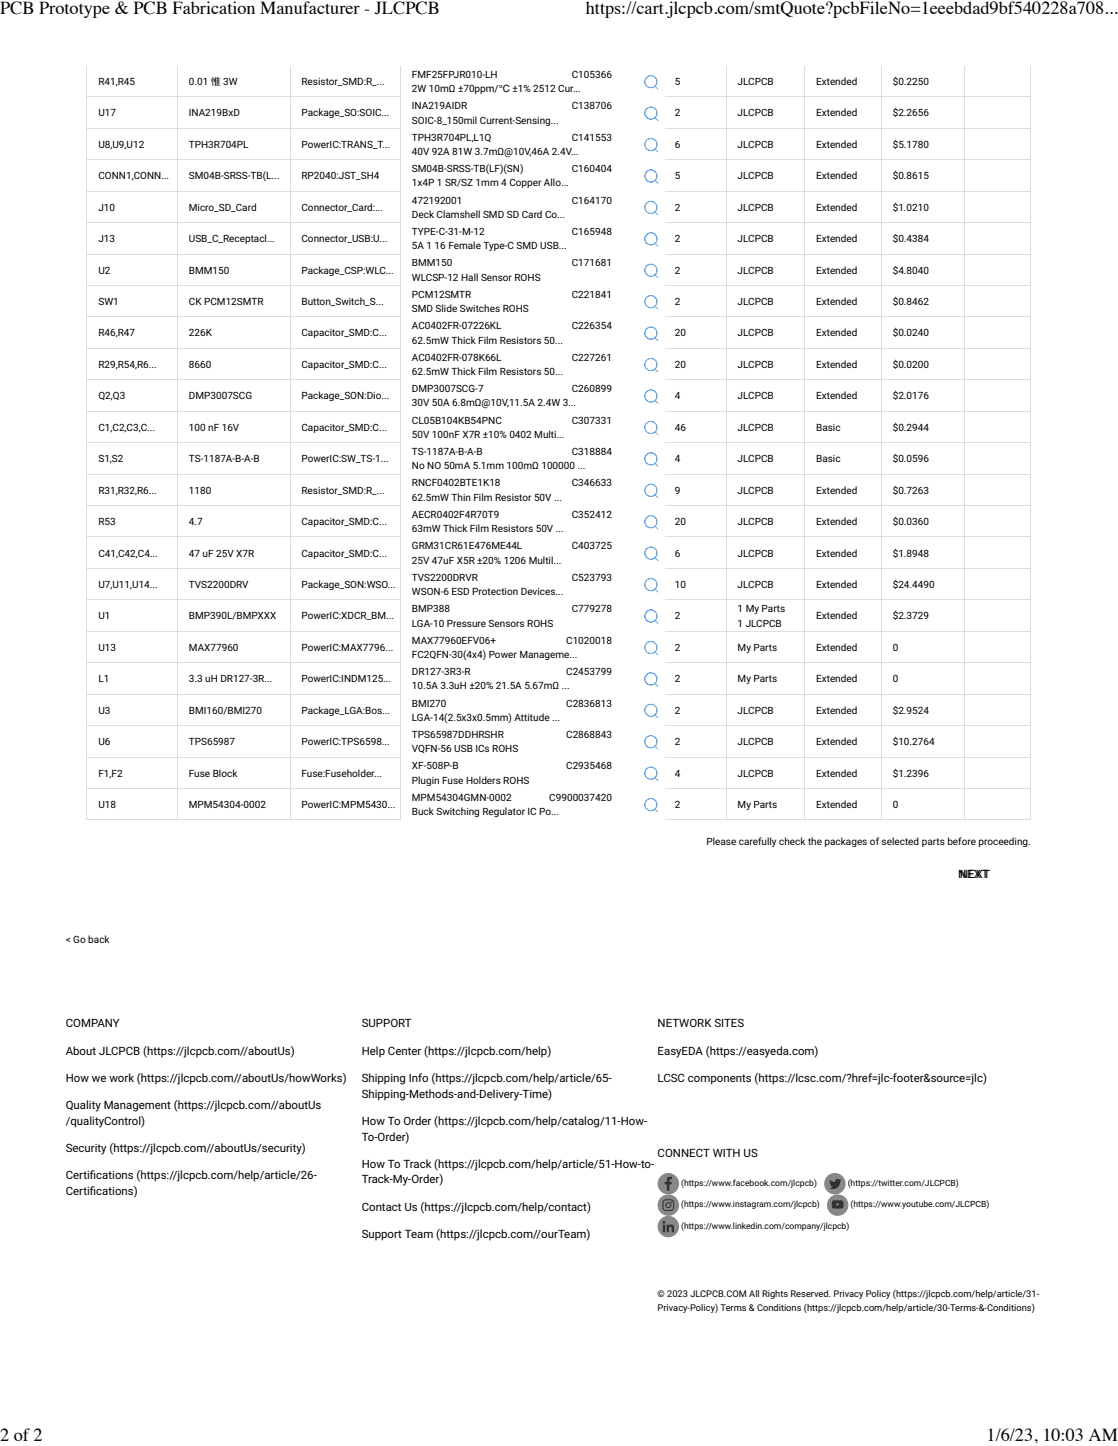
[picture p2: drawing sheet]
<svg xmlns="http://www.w3.org/2000/svg" width="216mm" height="279mm" viewBox="0 0 216 279" stroke-linecap="round" stroke-linejoin="round" font-family="sans-serif">
<defs><g id="words">
<g font-size="3.5">
<text x="0" y="2.6">PCB Prototype &amp; PCB Fabrication Manufacturer - JLCPCB</text>
<text x="113.1" y="2.6">https://cart.jlcpcb.com/smtQuote?pcbFileNo=1eeebdad9bf540228a708...</text>
<text x="0" y="278.5">2 of 2</text>
<text x="190.5" y="278.5">1/6/23, 10:03 AM</text>
</g>
<g font-size="2.2">
<text x="185" y="169.6">N</text>
<text x="185.4" y="169.6">NEEX</text>
<text x="188.4" y="169.6">XTT</text>
<text x="12.7" y="198.4">COMPANY</text>
<text x="12.7" y="203.8">About JLCPCB (https://jlcpcb.com//aboutUs)</text>
<text x="69.8" y="198.4">SUPPORT</text>
<text x="69.8" y="203.8">Help Center (https://jlcpcb.com/help)</text>
<text x="127" y="198.4">NETWORK SITES</text>
<text x="127" y="203.8">EasyEDA (https://easyeda.com)</text>
<text x="12.7" y="209.1">How we work (https://jlcpcb.com//aboutUs/howWorks)</text>
<text x="69.8" y="209.1">Shipping Info (https://jlcpcb.com/help/article/65-</text>
<text x="127" y="209.1">LCSC components (https://lcsc.com/?href=jlc-footer&amp;source=jlc)</text>
<text x="12.7" y="214.3">Quality Management (https://jlcpcb.com//aboutUs</text>
<text x="69.8" y="212.1">Shipping-Methods-and-Delivery-Time)</text>
<text x="12.7" y="217.4">/qualityControl)</text>
<text x="69.8" y="217.4">How To Order (https://jlcpcb.com/help/catalog/11-How-</text>
<text x="69.8" y="220.4">To-Order)</text>
<text x="12.7" y="222.6">Security (https://jlcpcb.com//aboutUs/security)</text>
<text x="12.7" y="227.8">CertiIcations (https://jlcpcb.com/help/article/26-</text>
<text x="69.8" y="225.6">How To Track (https://jlcpcb.com/help/article/51-How-to-</text>
<text x="127" y="223.6">CONNECT WITH US</text>
<text x="12.7" y="230.9">CertiIcations)</text>
<text x="69.8" y="228.7">Track-My-Order)</text>
<text x="69.8" y="233.9">Contact Us (https://jlcpcb.com/help/contact)</text>
<text x="69.8" y="239.2">Support Team (https://jlcpcb.com//ourTeam)</text>
</g>
<g font-size="1.9">
<text x="19" y="16.4">R41,R45</text>
<text x="36.5" y="16.4">0.01 惟 3W</text>
<text x="58.2" y="16.4">Resistor_SMD:R_...</text>
<text x="79.5" y="15">FMF25FPJR010-LH</text>
<text x="79.5" y="17.8">2W 10mΩ ±70ppm/℃ ±1% 2512 Cur...</text>
<text x="110.4" y="15">C105366</text>
<text x="130.3" y="16.4">5</text>
<text x="142.4" y="16.4">JLCPCB</text>
<text x="157.6" y="16.4">Extended</text>
<text x="172.4" y="16.4">$0.2250</text>
<text x="19" y="22.5">U17</text>
<text x="36.5" y="22.5">INA219BxD</text>
<text x="58.2" y="22.5">Package_SO:SOIC...</text>
<text x="79.5" y="21.1">INA219AIDR</text>
<text x="79.5" y="23.9">SOIC-8_150mil Current-Sensing...</text>
<text x="110.4" y="21.1">C138706</text>
<text x="130.3" y="22.5">2</text>
<text x="142.4" y="22.5">JLCPCB</text>
<text x="157.6" y="22.5">Extended</text>
<text x="172.4" y="22.5">$2.2656</text>
<text x="19" y="28.6">U8,U9,U12</text>
<text x="36.5" y="28.6">TPH3R704PL</text>
<text x="58.2" y="28.6">PowerIC:TRANS_T...</text>
<text x="79.5" y="27.2">TPH3R704PL,L1Q</text>
<text x="79.5" y="30">40V 92A 81W 3.7mΩ@10V,46A 2.4V...</text>
<text x="110.4" y="27.2">C141553</text>
<text x="130.3" y="28.6">6</text>
<text x="142.4" y="28.6">JLCPCB</text>
<text x="157.6" y="28.6">Extended</text>
<text x="172.4" y="28.6">$5.1780</text>
<text x="19" y="34.6">CONN1,CONN...</text>
<text x="36.5" y="34.6">SM04B-SRSS-TB(L...</text>
<text x="58.2" y="34.6">RP2040:JST_SH4</text>
<text x="79.5" y="33.3">SM04B-SRSS-TB(LF)(SN)</text>
<text x="110.4" y="33.3">C160404</text>
<text x="130.3" y="34.6">5</text>
<text x="142.4" y="34.6">JLCPCB</text>
<text x="157.6" y="34.6">Extended</text>
<text x="172.4" y="34.6">$0.8615</text>
<text x="19" y="40.7">J10</text>
<text x="36.5" y="40.7">Micro_SD_Card</text>
<text x="58.2" y="40.7">Connector_Card:...</text>
<text x="79.5" y="36">1x4P 1 SR/SZ 1mm 4 Copper Allo...</text>
<text x="79.5" y="39.3">472192001</text>
<text x="110.4" y="39.3">C164170</text>
<text x="130.3" y="40.7">2</text>
<text x="142.4" y="40.7">JLCPCB</text>
<text x="157.6" y="40.7">Extended</text>
<text x="172.4" y="40.7">$1.0210</text>
<text x="19" y="46.8">J13</text>
<text x="36.5" y="46.8">USB_C_Receptacl...</text>
<text x="58.2" y="46.8">Connector_USB:U...</text>
<text x="79.5" y="42.1">Deck Clamshell SMD SD Card Co...</text>
<text x="79.5" y="45.4">TYPE-C-31-M-12</text>
<text x="110.4" y="45.4">C165948</text>
<text x="130.3" y="46.8">2</text>
<text x="142.4" y="46.8">JLCPCB</text>
<text x="157.6" y="46.8">Extended</text>
<text x="172.4" y="46.8">$0.4384</text>
<text x="19" y="52.9">U2</text>
<text x="36.5" y="52.9">BMM150</text>
<text x="58.2" y="52.9">Package_CSP:WLC...</text>
<text x="79.5" y="48.2">5A 1 16 Female Type-C SMD USB...</text>
<text x="79.5" y="51.5">BMM150</text>
<text x="110.4" y="51.5">C171681</text>
<text x="130.3" y="52.9">2</text>
<text x="142.4" y="52.9">JLCPCB</text>
<text x="157.6" y="52.9">Extended</text>
<text x="172.4" y="52.9">$4.8040</text>
<text x="19" y="58.9">SW1</text>
<text x="36.5" y="58.9">CK PCM12SMTR</text>
<text x="58.2" y="58.9">Button_Switch_S...</text>
<text x="79.5" y="54.2">WLCSP-12 Hall Sensor ROHS</text>
<text x="79.5" y="57.6">PCM12SMTR</text>
<text x="110.4" y="57.6">C221841</text>
<text x="130.3" y="58.9">2</text>
<text x="142.4" y="58.9">JLCPCB</text>
<text x="157.6" y="58.9">Extended</text>
<text x="172.4" y="58.9">$0.8462</text>
<text x="19" y="65">R46,R47</text>
<text x="36.5" y="65">226K</text>
<text x="58.2" y="65">Capacitor_SMD:C...</text>
<text x="79.5" y="60.3">SMD Slide Switches ROHS</text>
<text x="79.5" y="63.6">AC0402FR-07226KL</text>
<text x="110.4" y="63.6">C226354</text>
<text x="130.3" y="65">20</text>
<text x="142.4" y="65">JLCPCB</text>
<text x="157.6" y="65">Extended</text>
<text x="172.4" y="65">$0.0240</text>
<text x="19" y="71.1">R29,R54,R6...</text>
<text x="36.5" y="71.1">8660</text>
<text x="58.2" y="71.1">Capacitor_SMD:C...</text>
<text x="79.5" y="66.4">62.5mW Thick Film Resistors 50...</text>
<text x="79.5" y="69.7">AC0402FR-078K66L</text>
<text x="110.4" y="69.7">C227261</text>
<text x="130.3" y="71.1">20</text>
<text x="142.4" y="71.1">JLCPCB</text>
<text x="157.6" y="71.1">Extended</text>
<text x="172.4" y="71.1">$0.0200</text>
<text x="19" y="77.2">Q2,Q3</text>
<text x="36.5" y="77.2">DMP3007SCG</text>
<text x="58.2" y="77.2">Package_SON:Dio...</text>
<text x="79.5" y="72.5">62.5mW Thick Film Resistors 50...</text>
<text x="79.5" y="75.8">DMP3007SCG-7</text>
<text x="110.4" y="75.8">C260899</text>
<text x="130.3" y="77.2">4</text>
<text x="142.4" y="77.2">JLCPCB</text>
<text x="157.6" y="77.2">Extended</text>
<text x="172.4" y="77.2">$2.0176</text>
<text x="19" y="83.2">C1,C2,C3,C...</text>
<text x="36.5" y="83.2">100 nF 16V</text>
<text x="58.2" y="83.2">Capacitor_SMD:C...</text>
<text x="79.5" y="78.5">30V 50A 6.8mΩ@10V,11.5A 2.4W 3...</text>
<text x="79.5" y="81.9">CL05B104KB54PNC</text>
<text x="110.4" y="81.9">C307331</text>
<text x="130.3" y="83.2">46</text>
<text x="142.4" y="83.2">JLCPCB</text>
<text x="157.6" y="83.2">Basic</text>
<text x="172.4" y="83.2">$0.2944</text>
<text x="19" y="89.3">S1,S2</text>
<text x="36.5" y="89.3">TS-1187A-B-A-B</text>
<text x="58.2" y="89.3">PowerIC:SW_TS-1...</text>
<text x="79.5" y="84.6">50V 100nF X7R ±10% 0402 Multi...</text>
<text x="79.5" y="87.9">TS-1187A-B-A-B</text>
<text x="110.4" y="87.9">C318884</text>
<text x="130.3" y="89.3">4</text>
<text x="142.4" y="89.3">JLCPCB</text>
<text x="157.6" y="89.3">Basic</text>
<text x="172.4" y="89.3">$0.0596</text>
<text x="19" y="95.4">R31,R32,R6...</text>
<text x="36.5" y="95.4">1180</text>
<text x="58.2" y="95.4">Resistor_SMD:R_...</text>
<text x="79.5" y="90.7">No NO 50mA 5.1mm 100mΩ 100000 ...</text>
<text x="79.5" y="94">RNCF0402BTE1K18</text>
<text x="110.4" y="94">C346633</text>
<text x="130.3" y="95.4">9</text>
<text x="142.4" y="95.4">JLCPCB</text>
<text x="157.6" y="95.4">Extended</text>
<text x="172.4" y="95.4">$0.7263</text>
<text x="19" y="101.5">R53</text>
<text x="36.5" y="101.5">4.7</text>
<text x="58.2" y="101.5">Capacitor_SMD:C...</text>
<text x="79.5" y="96.8">62.5mW Thin Film Resistor 50V ...</text>
<text x="79.5" y="100.1">AECR0402F4R70T9</text>
<text x="110.4" y="100.1">C352412</text>
<text x="130.3" y="101.5">20</text>
<text x="142.4" y="101.5">JLCPCB</text>
<text x="157.6" y="101.5">Extended</text>
<text x="172.4" y="101.5">$0.0360</text>
<text x="19" y="107.5">C41,C42,C4...</text>
<text x="36.5" y="107.5">47 uF 25V X7R</text>
<text x="58.2" y="107.5">Capacitor_SMD:C...</text>
<text x="79.5" y="102.8">63mW Thick Film Resistors 50V ...</text>
<text x="79.5" y="106.1">GRM31CR61E476ME44L</text>
<text x="110.4" y="106.1">C403725</text>
<text x="130.3" y="107.5">6</text>
<text x="142.4" y="107.5">JLCPCB</text>
<text x="157.6" y="107.5">Extended</text>
<text x="172.4" y="107.5">$1.8948</text>
<text x="19" y="113.6">U7,U11,U14...</text>
<text x="36.5" y="113.6">TVS2200DRV</text>
<text x="58.2" y="113.6">Package_SON:WSO...</text>
<text x="79.5" y="108.9">25V 47uF X5R ±20% 1206 Multil...</text>
<text x="79.5" y="112.2">TVS2200DRVR</text>
<text x="110.4" y="112.2">C523793</text>
<text x="130.3" y="113.6">10</text>
<text x="142.4" y="113.6">JLCPCB</text>
<text x="157.6" y="113.6">Extended</text>
<text x="172.4" y="113.6">$24.4490</text>
<text x="19" y="119.7">U1</text>
<text x="36.5" y="119.7">BMP390L/BMPXXX</text>
<text x="58.2" y="119.7">PowerIC:XDCR_BM...</text>
<text x="79.5" y="115">WSON-6 ESD Protection Devices...</text>
<text x="79.5" y="118.3">BMP388</text>
<text x="110.4" y="118.3">C779278</text>
<text x="130.3" y="119.7">2</text>
<text x="142.4" y="118.3">1 My Parts</text>
<text x="157.6" y="119.7">Extended</text>
<text x="172.4" y="119.7">$2.3729</text>
<text x="19" y="125.7">U13</text>
<text x="36.5" y="125.7">MAX77960</text>
<text x="58.2" y="125.7">PowerIC:MAX7796...</text>
<text x="79.5" y="121.1">LGA-10 Pressure Sensors ROHS</text>
<text x="79.5" y="124.4">MAX77960EFV06+</text>
<text x="109.3" y="124.4">C1020018</text>
<text x="130.3" y="125.7">2</text>
<text x="142.4" y="121.1">1 JLCPCB</text>
<text x="142.4" y="125.7">My Parts</text>
<text x="157.6" y="125.7">Extended</text>
<text x="172.4" y="125.7">0</text>
<text x="19" y="131.8">L1</text>
<text x="36.5" y="131.8">3.3 uH DR127-3R...</text>
<text x="58.2" y="131.8">PowerIC:INDM125...</text>
<text x="79.5" y="127.1">FC2QFN-30(4x4) Power Manageme...</text>
<text x="79.5" y="130.4">DR127-3R3-R</text>
<text x="109.3" y="130.4">C2453799</text>
<text x="130.3" y="131.8">2</text>
<text x="142.4" y="131.8">My Parts</text>
<text x="157.6" y="131.8">Extended</text>
<text x="172.4" y="131.8">0</text>
<text x="19" y="137.9">U3</text>
<text x="36.5" y="137.9">BMI160/BMI270</text>
<text x="58.2" y="137.9">Package_LGA:Bos...</text>
<text x="79.5" y="133.2">10.5A 3.3uH ±20% 21.5A 5.67mΩ ...</text>
<text x="79.5" y="136.5">BMI270</text>
<text x="109.3" y="136.5">C2836813</text>
<text x="130.3" y="137.9">2</text>
<text x="142.4" y="137.9">JLCPCB</text>
<text x="157.6" y="137.9">Extended</text>
<text x="172.4" y="137.9">$2.9524</text>
<text x="19" y="144">U6</text>
<text x="36.5" y="144">TPS65987</text>
<text x="58.2" y="144">PowerIC:TPS6598...</text>
<text x="79.5" y="139.3">LGA-14(2.5x3x0.5mm) Attitude ...</text>
<text x="79.5" y="142.6">TPS65987DDHRSHR</text>
<text x="109.3" y="142.6">C2868843</text>
<text x="130.3" y="144">2</text>
<text x="142.4" y="144">JLCPCB</text>
<text x="157.6" y="144">Extended</text>
<text x="172.4" y="144">$10.2764</text>
<text x="79.5" y="145.4">VQFN-56 USB ICs ROHS</text>
<text x="79.5" y="148.7">XF-508P-B</text>
<text x="109.3" y="148.7">C2935468</text>
<text x="19" y="150">F1,F2</text>
<text x="36.5" y="150">Fuse Block</text>
<text x="58.2" y="150">Fuse:Fuseholder...</text>
<text x="79.5" y="151.4">Plugin Fuse Holders ROHS</text>
<text x="79.5" y="154.7">MPM54304GMN-0002</text>
<text x="106.1" y="154.7">C9900037420</text>
<text x="130.3" y="150">4</text>
<text x="142.4" y="150">JLCPCB</text>
<text x="157.6" y="150">Extended</text>
<text x="172.4" y="150">$1.2396</text>
<text x="19" y="156.1">U18</text>
<text x="36.5" y="156.1">MPM54304-0002</text>
<text x="58.2" y="156.1">PowerIC:MPM5430...</text>
<text x="79.5" y="157.5">Buck Switching Regulator IC Po...</text>
<text x="130.3" y="156.1">2</text>
<text x="142.4" y="156.1">My Parts</text>
<text x="157.6" y="156.1">Extended</text>
<text x="172.4" y="156.1">0</text>
<text x="136.4" y="163.2">Please carefully check the packages of selected parts before proceeding.</text>
<text x="12.7" y="182.3">&lt; Go back</text>
</g>
<g font-size="1.8">
<text x="127" y="250.7">© 2023 JLCPCB.COM All Rights Reserved. Privacy Policy (https://jlcpcb.com/help/article/31-</text>
<text x="127" y="253.2">Privacy-Policy) Terms &amp; Conditions (https://jlcpcb.com/help/article/30-Terms-&amp;-Conditions)</text>
</g>
<g font-size="1.7">
<text x="131.5" y="229.2">(https://www.facebook.com/jlcpcb)</text>
<text x="131.5" y="233.3">(https://www.instagram.com/jlcpcb)</text>
<text x="163.7" y="229.2">(https://twitter.com/JLCPCB)</text>
<text x="164.2" y="233.3">(https://www.youtube.com/JLCPCB)</text>
<text x="131.5" y="237.4">(https://www.linkedin.com/company/jlcpcb)</text>
</g>
</g></defs>
<circle cx="129.1" cy="228.6" r="1.86" fill="#313131"/>
<path d="M127 228.7a2.07 2.07 0 0 0 4.1 0 2.07 2.07 0 0 0-4.1 0zM129 227.5l.2-.1h.6v.4l-.5 .2v.4h.5l-.1 .4h-.4v1.3h-.5v-1.3h-.4v-.4h.4v-.6z" fill="#888"/>
<circle cx="161.2" cy="228.6" r="1.86" fill="#313131"/>
<path d="M159.2 228.7a2.07 2.07 0 0 1 4.1 0 2.07 2.07 0 0 1-4.1 0zM160.2 227.9v.3l.2 .3h-.2l.1 .2 .3 .3h-.2l.4 .3-.6 .3a1.33 1.33 0 0 0 1.4 0 1.33 1.33 0 0 0 .7-1.3l.2-.2h-.3l.2-.2h-.3a.5 .5 0 0 0-.6 0 .5 .5 0 0 0-.2 .5z" fill="#888"/>
<circle cx="129.1" cy="232.9" r="1.86" fill="#313131"/>
<path d="M127 232.9a2.07 2.07 0 0 0 4.1 0 2.07 2.07 0 0 0-4.1 0zM128.7 232.9a.38 .38 0 0 0 .7 0 .38 .38 0 0 0-.7 0zM128.5 232.9a.58 .58 0 0 1 1.1 0 .58 .58 0 0 1-1.1 0zM129.5 232.3a.15 .15 0 0 1 .3 0 .15 .15 0 0 1-.3 0zM128.3 232.1l-.2 .7a.72 .72 0 0 0 .2 .9 .72 .72 0 0 0 .8 .1 .7 .7 0 0 0 .8-.2 .7 .7 0 0 0 .1-.8 .7 .7 0 0 0-.2-.8 .7 .7 0 0 0-.8-.1zM128.1 231.9l.8-.2a.94 .94 0 0 1 1.3 .8v.2a.94 .94 0 0 1-.8 1.3h-.1a.94 .94 0 0 1-1.4-.8l.1-1z" fill="#888"/>
<circle cx="161.8" cy="232.8" r="1.86" fill="#313131"/>
<path d="M159.7 232.9a2.07 2.07 0 0 1 4.1 0 2.07 2.07 0 0 1-4.1 0zM160.7 232.1v.2a1 1 0 0 0 .3 1.2h.8a.85 .85 0 0 0 1.1-.3 1.03 1.03 0 0 0-.3-1.2zM161.5 232.4l.6 .3-.6 .3z" fill="#888"/>
<circle cx="129.1" cy="237" r="2.07" fill="#888"/>
<path d="M128 236.6h.5v1.5h-.5zM128 236.2a.27 .27 0 0 1 .5 0 .27 .27 0 0 1-.5 0zM128.7 236.6h.5v.2a.55 .55 0 0 1 .7-.2 .55 .55 0 0 1 .3 .7v.8h-.5v-.9l-.2-.2-.3 .2v.9h-.5z" fill="#313131"/>
<path d="M127 216.9a2.7 2.7 0 0 0 3.6 1l1-.5 .6-.6h1.5a4.6 4.6 0 0 1-6 1.5l-.4-.5zM148.4 215.1a2.27 2.27 0 0 1 2.7-.3l-.2 .8a1.64 1.64 0 0 0-1.7-.1 .76 .76 0 0 0-.3 1 .76 .76 0 0 0 1 .3l.7-.3a.77 .77 0 0 1-.2 .9 .77 .77 0 0 1-.8 .2 1.4 1.4 0 0 1-1.7-.7 1.4 1.4 0 0 1 .5-1.8zM141.9 215a2.24 2.24 0 0 1 2.6-.2l-.2 .8a1.58 1.58 0 0 0-1.8-.1 .78 .78 0 0 0-.2 1.2 .78 .78 0 0 0 1.2 0l.4-.2a.77 .77 0 0 1-.1 .9 .77 .77 0 0 1-.8 .2 1.38 1.38 0 0 1-1.7-.6 1.38 1.38 0 0 1 .3-1.7zM136.7 214.6h1.4l-.2 .9a2.17 2.17 0 0 1-1.4 2.1l-1.1-.1a.55 .55 0 0 1 .2-.7 .82 .82 0 0 0 .9 0 .82 .82 0 0 0 .3-.9l.2-.7h-.4zM151.8 214.6v-.1a3.2 3.2 0 0 1 2.4 .5 .71 .71 0 0 1-.4 1 .82 .82 0 0 1 .3 .9 .82 .82 0 0 1-.8 .6h-2.2zM145.1 214.6l.1-.1a3.7 3.7 0 0 1 2.4 .4 1.23 1.23 0 0 1-.2 1.3 1.23 1.23 0 0 1-1.3 .4h-.5l-.3 .9h-.9zM138.9 214.6h.9l-.5 2.2 1.4 .1-.1 .6h-2.4zM129 215.4a1.14 1.14 0 0 1 2 .2 .85 .85 0 0 1-1.2 .8l-.1 .1a.36 .36 0 0 1-.5-.4 .72 .72 0 0 1 1-.6l.4-.1-.4 .9a.57 .57 0 0 0 .6-.7 .57 .57 0 0 0-.8-.4 .88 .88 0 0 0-.9 .4 .88 .88 0 0 0 .2 1.1 1.51 1.51 0 0 0 1.4-.2h.2a1.43 1.43 0 0 1-2.2-.1l.1-.7zM152.3 216.3l-.1 .6 .7-.1 .2-.2v-.2zM128.3 214.8l.5 .1a2.15 2.15 0 0 1-.8 1.7 .54 .54 0 0 1-.8-.3l.3-.2a.38 .38 0 0 0 .4 .2 .38 .38 0 0 0 .2-.5zM133 215.1a.96 .96 0 0 1 1.6-.1l-.3 .2a.65 .65 0 0 0-.9 .2 .65 .65 0 0 0 .1 .9l.6-.2 .2 .2a.88 .88 0 0 1-1.3 .2 .88 .88 0 0 1 0-1.4zM131.5 214.8h.5l-.3 1.5h.8v.3h-1.4zM129.6 215.8l-.1 .5a.49 .49 0 0 0 .6-.7zM145.9 215.2l-.1 .7a.65 .65 0 0 0 .9-.5l-.3-.2zM152.6 215.2l-.1 .5a.45 .45 0 0 0 .5 0 .45 .45 0 0 0 .2-.4zM128.7 214.2l.1-.1a4.1 4.1 0 0 1 4.7 .1l.3 .4h-1.4a2.47 2.47 0 0 0-3-.6z" fill-rule="evenodd" fill="#fff"/>
<g fill="#fff">
<path d="M16.9 12.8h17.5v6.1h-17.5z"/>
<path d="M34.4 12.8h21.7v6.1h-21.7z"/>
<path d="M56.1 12.8h21.4v6.1h-21.4z"/>
<path d="M128.3 12.8h12.1v6.1h-12.1z"/>
<path d="M140.4 12.8h15.1v6.1h-15.1z"/>
<path d="M155.5 12.8h14.8v6.1h-14.8z"/>
<path d="M170.3 12.8h16.1v6.1h-16.1z"/>
<path d="M186.4 12.8h12.7v6.1h-12.7z"/>
<path d="M16.9 18.9h17.5v6h-17.5z"/>
<path d="M34.4 18.9h21.7v6h-21.7z"/>
<path d="M56.1 18.9h21.4v6h-21.4z"/>
<path d="M128.3 18.9h12.1v6h-12.1z"/>
<path d="M140.4 18.9h15.1v6h-15.1z"/>
<path d="M155.5 18.9h14.8v6h-14.8z"/>
<path d="M170.3 18.9h16.1v6h-16.1z"/>
<path d="M186.4 18.9h12.7v6h-12.7z"/>
<path d="M16.9 24.9h17.5v6.1h-17.5z"/>
<path d="M34.4 24.9h21.7v6.1h-21.7z"/>
<path d="M56.1 24.9h21.4v6.1h-21.4z"/>
<path d="M128.3 24.9h12.1v6.1h-12.1z"/>
<path d="M140.4 24.9h15.1v6.1h-15.1z"/>
<path d="M155.5 24.9h14.8v6.1h-14.8z"/>
<path d="M170.3 24.9h16.1v6.1h-16.1z"/>
<path d="M186.4 24.9h12.7v6.1h-12.7z"/>
<path d="M16.9 31h17.5v6.1h-17.5z"/>
<path d="M34.4 31h21.7v6.1h-21.7z"/>
<path d="M56.1 31h21.4v6.1h-21.4z"/>
<path d="M128.3 31h12.1v6.1h-12.1z"/>
<path d="M140.4 31h15.1v6.1h-15.1z"/>
<path d="M155.5 31h14.8v6.1h-14.8z"/>
<path d="M170.3 31h16.1v6.1h-16.1z"/>
<path d="M186.4 31h12.7v6.1h-12.7z"/>
<path d="M16.9 37.1h17.5v6.1h-17.5z"/>
<path d="M34.4 37.1h21.7v6.1h-21.7z"/>
<path d="M56.1 37.1h21.4v6.1h-21.4z"/>
<path d="M128.3 37.1h12.1v6.1h-12.1z"/>
<path d="M140.4 37.1h15.1v6.1h-15.1z"/>
<path d="M155.5 37.1h14.8v6.1h-14.8z"/>
<path d="M170.3 37.1h16.1v6.1h-16.1z"/>
<path d="M186.4 37.1h12.7v6.1h-12.7z"/>
<path d="M16.9 43.2h17.5v6h-17.5z"/>
<path d="M34.4 43.2h21.7v6h-21.7z"/>
<path d="M56.1 43.2h21.4v6h-21.4z"/>
<path d="M128.3 43.2h12.1v6h-12.1z"/>
<path d="M140.4 43.2h15.1v6h-15.1z"/>
<path d="M155.5 43.2h14.8v6h-14.8z"/>
<path d="M170.3 43.2h16.1v6h-16.1z"/>
<path d="M186.4 43.2h12.7v6h-12.7z"/>
<path d="M16.9 49.2h17.5v6.1h-17.5z"/>
<path d="M34.4 49.2h21.7v6.1h-21.7z"/>
<path d="M56.1 49.2h21.4v6.1h-21.4z"/>
<path d="M128.3 49.2h12.1v6.1h-12.1z"/>
<path d="M140.4 49.2h15.1v6.1h-15.1z"/>
<path d="M155.5 49.2h14.8v6.1h-14.8z"/>
<path d="M170.3 49.2h16.1v6.1h-16.1z"/>
<path d="M186.4 49.2h12.7v6.1h-12.7z"/>
<path d="M16.9 55.3h17.5v6.1h-17.5z"/>
<path d="M34.4 55.3h21.7v6.1h-21.7z"/>
<path d="M56.1 55.3h21.4v6.1h-21.4z"/>
<path d="M128.3 55.3h12.1v6.1h-12.1z"/>
<path d="M140.4 55.3h15.1v6.1h-15.1z"/>
<path d="M155.5 55.3h14.8v6.1h-14.8z"/>
<path d="M170.3 55.3h16.1v6.1h-16.1z"/>
<path d="M186.4 55.3h12.7v6.1h-12.7z"/>
<path d="M16.9 61.4h17.5v6.1h-17.5z"/>
<path d="M34.4 61.4h21.7v6.1h-21.7z"/>
<path d="M56.1 61.4h21.4v6.1h-21.4z"/>
<path d="M128.3 61.4h12.1v6.1h-12.1z"/>
<path d="M140.4 61.4h15.1v6.1h-15.1z"/>
<path d="M155.5 61.4h14.8v6.1h-14.8z"/>
<path d="M170.3 61.4h16.1v6.1h-16.1z"/>
<path d="M186.4 61.4h12.7v6.1h-12.7z"/>
<path d="M16.9 67.5h17.5v6h-17.5z"/>
<path d="M34.4 67.5h21.7v6h-21.7z"/>
<path d="M56.1 67.5h21.4v6h-21.4z"/>
<path d="M128.3 67.5h12.1v6h-12.1z"/>
<path d="M140.4 67.5h15.1v6h-15.1z"/>
<path d="M155.5 67.5h14.8v6h-14.8z"/>
<path d="M170.3 67.5h16.1v6h-16.1z"/>
<path d="M186.4 67.5h12.7v6h-12.7z"/>
<path d="M16.9 73.5h17.5v6.1h-17.5z"/>
<path d="M34.4 73.5h21.7v6.1h-21.7z"/>
<path d="M56.1 73.5h21.4v6.1h-21.4z"/>
<path d="M128.3 73.5h12.1v6.1h-12.1z"/>
<path d="M140.4 73.5h15.1v6.1h-15.1z"/>
<path d="M155.5 73.5h14.8v6.1h-14.8z"/>
<path d="M170.3 73.5h16.1v6.1h-16.1z"/>
<path d="M186.4 73.5h12.7v6.1h-12.7z"/>
<path d="M16.9 79.6h17.5v6.1h-17.5z"/>
<path d="M34.4 79.6h21.7v6.1h-21.7z"/>
<path d="M56.1 79.6h21.4v6.1h-21.4z"/>
<path d="M128.3 79.6h12.1v6.1h-12.1z"/>
<path d="M140.4 79.6h15.1v6.1h-15.1z"/>
<path d="M155.5 79.6h14.8v6.1h-14.8z"/>
<path d="M170.3 79.6h16.1v6.1h-16.1z"/>
<path d="M186.4 79.6h12.7v6.1h-12.7z"/>
<path d="M16.9 85.7h17.5v6h-17.5z"/>
<path d="M34.4 85.7h21.7v6h-21.7z"/>
<path d="M56.1 85.7h21.4v6h-21.4z"/>
<path d="M128.3 85.7h12.1v6h-12.1z"/>
<path d="M140.4 85.7h15.1v6h-15.1z"/>
<path d="M155.5 85.7h14.8v6h-14.8z"/>
<path d="M170.3 85.7h16.1v6h-16.1z"/>
<path d="M186.4 85.7h12.7v6h-12.7z"/>
<path d="M16.9 91.7h17.5v6.1h-17.5z"/>
<path d="M34.4 91.7h21.7v6.1h-21.7z"/>
<path d="M56.1 91.7h21.4v6.1h-21.4z"/>
<path d="M128.3 91.7h12.1v6.1h-12.1z"/>
<path d="M140.4 91.7h15.1v6.1h-15.1z"/>
<path d="M155.5 91.7h14.8v6.1h-14.8z"/>
<path d="M170.3 91.7h16.1v6.1h-16.1z"/>
<path d="M186.4 91.7h12.7v6.1h-12.7z"/>
<path d="M16.9 97.8h17.5v6.1h-17.5z"/>
<path d="M34.4 97.8h21.7v6.1h-21.7z"/>
<path d="M56.1 97.8h21.4v6.1h-21.4z"/>
<path d="M128.3 97.8h12.1v6.1h-12.1z"/>
<path d="M140.4 97.8h15.1v6.1h-15.1z"/>
<path d="M155.5 97.8h14.8v6.1h-14.8z"/>
<path d="M170.3 97.8h16.1v6.1h-16.1z"/>
<path d="M186.4 97.8h12.7v6.1h-12.7z"/>
<path d="M16.9 103.9h17.5v6.1h-17.5z"/>
<path d="M34.4 103.9h21.7v6.1h-21.7z"/>
<path d="M56.1 103.9h21.4v6.1h-21.4z"/>
<path d="M128.3 103.9h12.1v6.1h-12.1z"/>
<path d="M140.4 103.9h15.1v6.1h-15.1z"/>
<path d="M155.5 103.9h14.8v6.1h-14.8z"/>
<path d="M170.3 103.9h16.1v6.1h-16.1z"/>
<path d="M186.4 103.9h12.7v6.1h-12.7z"/>
<path d="M16.9 110h17.5v6h-17.5z"/>
<path d="M34.4 110h21.7v6h-21.7z"/>
<path d="M56.1 110h21.4v6h-21.4z"/>
<path d="M128.3 110h12.1v6h-12.1z"/>
<path d="M140.4 110h15.1v6h-15.1z"/>
<path d="M155.5 110h14.8v6h-14.8z"/>
<path d="M170.3 110h16.1v6h-16.1z"/>
<path d="M186.4 110h12.7v6h-12.7z"/>
<path d="M16.9 116h17.5v6.1h-17.5z"/>
<path d="M34.4 116h21.7v6.1h-21.7z"/>
<path d="M56.1 116h21.4v6.1h-21.4z"/>
<path d="M128.3 116h12.1v6.1h-12.1z"/>
<path d="M140.4 116h15.1v6.1h-15.1z"/>
<path d="M155.5 116h14.8v6.1h-14.8z"/>
<path d="M170.3 116h16.1v6.1h-16.1z"/>
<path d="M186.4 116h12.7v6.1h-12.7z"/>
<path d="M16.9 122.1h17.5v6.1h-17.5z"/>
<path d="M34.4 122.1h21.7v6.1h-21.7z"/>
<path d="M56.1 122.1h21.4v6.1h-21.4z"/>
<path d="M128.3 122.1h12.1v6.1h-12.1z"/>
<path d="M140.4 122.1h15.1v6.1h-15.1z"/>
<path d="M155.5 122.1h14.8v6.1h-14.8z"/>
<path d="M170.3 122.1h16.1v6.1h-16.1z"/>
<path d="M186.4 122.1h12.7v6.1h-12.7z"/>
<path d="M16.9 128.2h17.5v6.1h-17.5z"/>
<path d="M34.4 128.2h21.7v6.1h-21.7z"/>
<path d="M56.1 128.2h21.4v6.1h-21.4z"/>
<path d="M128.3 128.2h12.1v6.1h-12.1z"/>
<path d="M140.4 128.2h15.1v6.1h-15.1z"/>
<path d="M155.5 128.2h14.8v6.1h-14.8z"/>
<path d="M170.3 128.2h16.1v6.1h-16.1z"/>
<path d="M186.4 128.2h12.7v6.1h-12.7z"/>
<path d="M16.9 134.3h17.5v6h-17.5z"/>
<path d="M34.4 134.3h21.7v6h-21.7z"/>
<path d="M56.1 134.3h21.4v6h-21.4z"/>
<path d="M128.3 134.3h12.1v6h-12.1z"/>
<path d="M140.4 134.3h15.1v6h-15.1z"/>
<path d="M155.5 134.3h14.8v6h-14.8z"/>
<path d="M170.3 134.3h16.1v6h-16.1z"/>
<path d="M186.4 134.3h12.7v6h-12.7z"/>
<path d="M16.9 140.3h17.5v6.1h-17.5z"/>
<path d="M34.4 140.3h21.7v6.1h-21.7z"/>
<path d="M56.1 140.3h21.4v6.1h-21.4z"/>
<path d="M128.3 140.3h12.1v6.1h-12.1z"/>
<path d="M140.4 140.3h15.1v6.1h-15.1z"/>
<path d="M155.5 140.3h14.8v6.1h-14.8z"/>
<path d="M170.3 140.3h16.1v6.1h-16.1z"/>
<path d="M186.4 140.3h12.7v6.1h-12.7z"/>
<path d="M16.9 146.4h17.5v6.1h-17.5z"/>
<path d="M34.4 146.4h21.7v6.1h-21.7z"/>
<path d="M56.1 146.4h21.4v6.1h-21.4z"/>
<path d="M128.3 146.4h12.1v6.1h-12.1z"/>
<path d="M140.4 146.4h15.1v6.1h-15.1z"/>
<path d="M155.5 146.4h14.8v6.1h-14.8z"/>
<path d="M170.3 146.4h16.1v6.1h-16.1z"/>
<path d="M186.4 146.4h12.7v6.1h-12.7z"/>
<path d="M16.9 152.5h17.5v6.1h-17.5z"/>
<path d="M34.4 152.5h21.7v6.1h-21.7z"/>
<path d="M56.1 152.5h21.4v6.1h-21.4z"/>
<path d="M128.3 152.5h12.1v6.1h-12.1z"/>
<path d="M140.4 152.5h15.1v6.1h-15.1z"/>
<path d="M155.5 152.5h14.8v6.1h-14.8z"/>
<path d="M170.3 152.5h16.1v6.1h-16.1z"/>
<path d="M186.4 152.5h12.7v6.1h-12.7z"/>
</g>
<g fill="none" stroke="#ddd" stroke-width=".19">
<path d="M16.7 18.7h182.3M16.8 12.7v145.7M34.3 12.7v145.7M56 12.7v145.7M77.3 12.7v145.7M128.1 12.7v145.7M140.2 12.7v145.7M155.4 12.7v145.7M170.2 12.7v145.7M186.3 12.7v145.7M198.9 12.7v145.7M16.7 24.8h182.3"/>
<path d="M16.7 30.9h182.3M16.7 36.9h182.3M16.7 43h182.3M16.7 49.1h182.3M16.7 55.2h182.3M16.7 61.2h182.3M16.7 67.3h182.3M16.7 73.4h182.3M16.7 79.5h182.3M16.7 85.5h182.3M16.7 91.6h182.3M16.7 97.7h182.3"/>
<path d="M16.7 103.8h182.3M16.7 109.8h182.3M16.7 115.9h182.3M16.7 122h182.3M16.7 128h182.3M16.7 134.1h182.3M16.7 140.2h182.3M16.7 146.3h182.3M16.7 152.3h182.3M16.7 158.4h182.3"/>
</g>
<path d="M77.5 12.8h50.8v6.1h-50.8z" fill="#fff"/>
<path d="M126.5 16.5l.6 .8-.7-.7z" fill-rule="evenodd" fill="#2b8ced"/>
<circle cx="125.7" cy="15.8" r="1.17" fill="none" stroke="#2b8ced" stroke-width=".19"/>
<path d="M77.5 18.9h50.8v6h-50.8z" fill="#fff"/>
<path d="M126.4 22.7l.1-.1 .6 .8z" fill-rule="evenodd" fill="#2b8ced"/>
<circle cx="125.7" cy="21.9" r="1.17" fill="none" stroke="#2b8ced" stroke-width=".19"/>
<path d="M77.5 24.9h50.8v6.1h-50.8z" fill="#fff"/>
<path d="M126.5 28.7l.6 .7-.7-.6z" fill-rule="evenodd" fill="#2b8ced"/>
<circle cx="125.7" cy="27.9" r="1.17" fill="none" stroke="#2b8ced" stroke-width=".19"/>
<path d="M77.5 31h50.8v6.1h-50.8z" fill="#fff"/>
<path d="M126.5 34.8l.6 .7-.7-.6z" fill-rule="evenodd" fill="#2b8ced"/>
<circle cx="125.7" cy="34" r="1.17" fill="none" stroke="#2b8ced" stroke-width=".19"/>
<path d="M77.5 37.1h50.8v6.1h-50.8z" fill="#fff"/>
<path d="M126.5 40.8l.6 .8-.7-.7z" fill-rule="evenodd" fill="#2b8ced"/>
<circle cx="125.7" cy="40.1" r="1.17" fill="none" stroke="#2b8ced" stroke-width=".19"/>
<path d="M77.5 43.2h50.8v6h-50.8z" fill="#fff"/>
<path d="M126.4 47l.1-.1 .6 .7z" fill-rule="evenodd" fill="#2b8ced"/>
<circle cx="125.7" cy="46.1" r="1.17" fill="none" stroke="#2b8ced" stroke-width=".19"/>
<path d="M77.5 49.2h50.8v6.1h-50.8z" fill="#fff"/>
<path d="M126.5 53l.6 .7-.7-.6z" fill-rule="evenodd" fill="#2b8ced"/>
<circle cx="125.7" cy="52.2" r="1.17" fill="none" stroke="#2b8ced" stroke-width=".19"/>
<path d="M77.5 55.3h50.8v6.1h-50.8z" fill="#fff"/>
<path d="M126.4 59.2l.1-.1 .6 .7z" fill-rule="evenodd" fill="#2b8ced"/>
<circle cx="125.7" cy="58.3" r="1.17" fill="none" stroke="#2b8ced" stroke-width=".19"/>
<path d="M77.5 61.4h50.8v6.1h-50.8z" fill="#fff"/>
<path d="M126.4 65.2l.1-.1 .6 .8z" fill-rule="evenodd" fill="#2b8ced"/>
<circle cx="125.7" cy="64.4" r="1.17" fill="none" stroke="#2b8ced" stroke-width=".19"/>
<path d="M77.5 67.5h50.8v6h-50.8z" fill="#fff"/>
<path d="M126.4 71.3l.1-.1 .6 .7z" fill-rule="evenodd" fill="#2b8ced"/>
<circle cx="125.7" cy="70.4" r="1.17" fill="none" stroke="#2b8ced" stroke-width=".19"/>
<path d="M77.5 73.5h50.8v6.1h-50.8z" fill="#fff"/>
<path d="M126.4 77.4l.1-.1 .6 .7z" fill-rule="evenodd" fill="#2b8ced"/>
<circle cx="125.7" cy="76.5" r="1.17" fill="none" stroke="#2b8ced" stroke-width=".19"/>
<path d="M77.5 79.6h50.8v6.1h-50.8z" fill="#fff"/>
<path d="M126.5 83.4l.6 .7-.7-.6z" fill-rule="evenodd" fill="#2b8ced"/>
<circle cx="125.7" cy="82.6" r="1.17" fill="none" stroke="#2b8ced" stroke-width=".19"/>
<path d="M77.5 85.7h50.8v6h-50.8z" fill="#fff"/>
<path d="M126.4 89.5l.1-.1 .6 .8z" fill-rule="evenodd" fill="#2b8ced"/>
<circle cx="125.7" cy="88.7" r="1.17" fill="none" stroke="#2b8ced" stroke-width=".19"/>
<path d="M77.5 91.7h50.8v6.1h-50.8z" fill="#fff"/>
<path d="M126.5 95.5l.6 .7-.7-.6z" fill-rule="evenodd" fill="#2b8ced"/>
<circle cx="125.7" cy="94.7" r="1.17" fill="none" stroke="#2b8ced" stroke-width=".19"/>
<path d="M77.5 97.8h50.8v6.1h-50.8z" fill="#fff"/>
<path d="M126.4 101.7l.1-.1 .6 .7z" fill-rule="evenodd" fill="#2b8ced"/>
<circle cx="125.7" cy="100.8" r="1.17" fill="none" stroke="#2b8ced" stroke-width=".19"/>
<path d="M77.5 103.9h50.8v6.1h-50.8z" fill="#fff"/>
<path d="M126.5 107.6l.6 .8-.7-.7z" fill-rule="evenodd" fill="#2b8ced"/>
<circle cx="125.7" cy="106.9" r="1.17" fill="none" stroke="#2b8ced" stroke-width=".19"/>
<path d="M77.5 110h50.8v6h-50.8z" fill="#fff"/>
<path d="M126.4 113.8l.1-.1 .6 .8z" fill-rule="evenodd" fill="#2b8ced"/>
<circle cx="125.7" cy="113" r="1.17" fill="none" stroke="#2b8ced" stroke-width=".19"/>
<path d="M77.5 116h50.8v6.1h-50.8z" fill="#fff"/>
<path d="M126.5 119.8l.6 .7-.7-.6z" fill-rule="evenodd" fill="#2b8ced"/>
<circle cx="125.7" cy="119" r="1.17" fill="none" stroke="#2b8ced" stroke-width=".19"/>
<path d="M77.5 122.1h50.8v6.1h-50.8z" fill="#fff"/>
<path d="M126.4 126l.1-.1 .6 .7z" fill-rule="evenodd" fill="#2b8ced"/>
<circle cx="125.7" cy="125.1" r="1.17" fill="none" stroke="#2b8ced" stroke-width=".19"/>
<path d="M77.5 128.2h50.8v6.1h-50.8z" fill="#fff"/>
<path d="M126.5 131.9l.6 .8-.7-.7z" fill-rule="evenodd" fill="#2b8ced"/>
<circle cx="125.7" cy="131.2" r="1.17" fill="none" stroke="#2b8ced" stroke-width=".19"/>
<path d="M77.5 134.3h50.8v6h-50.8z" fill="#fff"/>
<path d="M126.4 138.1l.1-.1 .6 .7z" fill-rule="evenodd" fill="#2b8ced"/>
<circle cx="125.7" cy="137.3" r="1.17" fill="none" stroke="#2b8ced" stroke-width=".19"/>
<path d="M77.5 140.3h50.8v6.1h-50.8z" fill="#fff"/>
<path d="M126.4 144.2l.1-.1 .6 .7z" fill-rule="evenodd" fill="#2b8ced"/>
<circle cx="125.7" cy="143.3" r="1.17" fill="none" stroke="#2b8ced" stroke-width=".19"/>
<path d="M77.5 146.4h50.8v6.1h-50.8z" fill="#fff"/>
<path d="M126.5 150.2l.6 .7-.7-.6z" fill-rule="evenodd" fill="#2b8ced"/>
<circle cx="125.7" cy="149.4" r="1.17" fill="none" stroke="#2b8ced" stroke-width=".19"/>
<path d="M77.5 152.5h50.8v6.1h-50.8z" fill="#fff"/>
<path d="M126.4 156.3l.1-.1 .6 .8z" fill-rule="evenodd" fill="#2b8ced"/>
<circle cx="125.7" cy="155.5" r="1.17" fill="none" stroke="#2b8ced" stroke-width=".19"/>
<use href="#words"/>
</svg>
